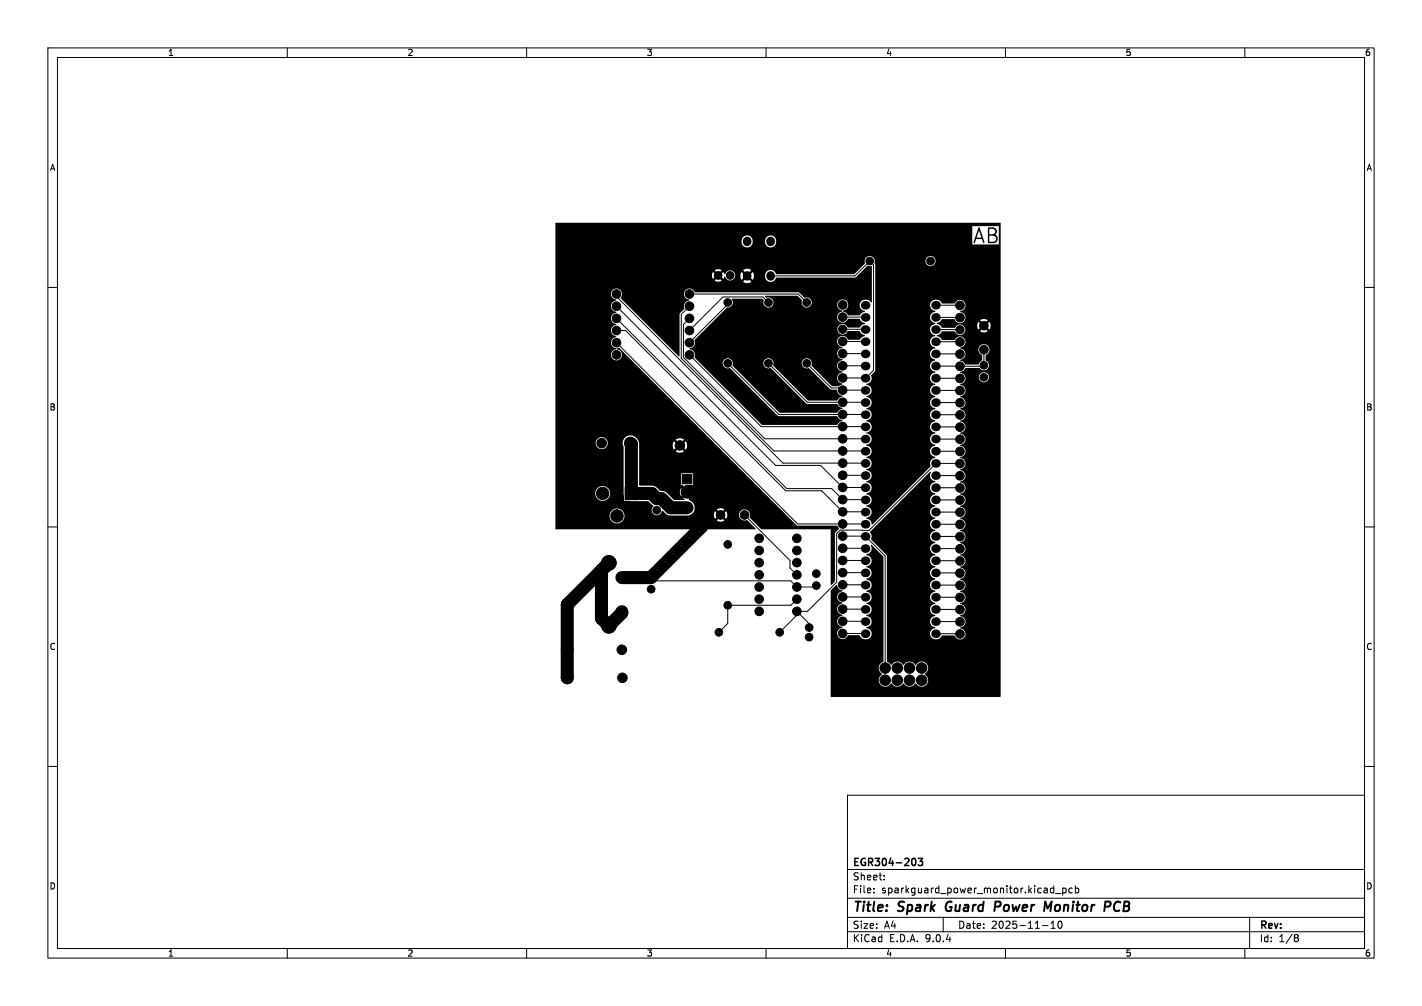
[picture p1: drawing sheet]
<svg xmlns="http://www.w3.org/2000/svg" width="297mm" height="210mm" viewBox="0 0 297 210" stroke-linecap="round" stroke-linejoin="round" font-family="sans-serif">
<defs><g id="words">
<text font-size="4.2" x="203" y="51">AB</text>
<g font-size="2.8">
<text x="178" y="190.9">Title:</text>
<text x="187.7" y="190.9">Spark</text>
<text x="198.4" y="190.9">Guard</text>
<text x="209.4" y="190.9">Power</text>
<text x="220.5" y="190.9">Monitor</text>
<text x="233.9" y="190.9">PCB</text>
</g>
<g font-size="2.1">
<text x="178" y="184">Sheet:</text>
<text x="178" y="181.2">EGR304-203</text>
<text x="178" y="186.7">File:</text>
<text x="184.1" y="186.7">sparkguard_power_monitor.kicad_pcb</text>
<text x="178" y="196.9">KiCad</text>
<text x="178" y="194.1">Size:</text>
<text x="184.7" y="194.1">A4</text>
<text x="185.7" y="196.9">E.D.A.</text>
<text x="193.3" y="196.9">9.0.4</text>
<text x="200" y="194.1">Date:</text>
<text x="207" y="194.1">2025-11-10</text>
<text x="263" y="194.3">Rev:</text>
<text x="263" y="196.9">Id:</text>
<text x="267.1" y="196.9">1/8</text>
</g>
<g font-size="1.8">
<text x="35" y="11.9">1</text>
<text x="85" y="11.9">2</text>
<text x="135" y="11.9">3</text>
<text x="185" y="11.9">4</text>
<text x="235" y="11.9">5</text>
<text x="285" y="11.9">6</text>
<text x="10.3" y="35.9">A</text>
<text x="285.4" y="35.9">A</text>
<text x="10.3" y="85.9">B</text>
<text x="285.3" y="85.9">B</text>
<text x="10.3" y="135.9">C</text>
<text x="285.3" y="135.9">C</text>
<text x="10.3" y="185.9">D</text>
<text x="285.3" y="185.9">D</text>
<text x="35" y="199.9">1</text>
<text x="85" y="199.9">2</text>
<text x="135" y="199.9">3</text>
<text x="185" y="199.9">4</text>
<text x="235" y="199.9">5</text>
<text x="285" y="199.9">6</text>
</g>
</g></defs>
<g fill="none" stroke="#000" stroke-width=".21">
<path d="M10 10h277v190h-277zM12 12h273v186h-273zM60 10v2M110 10v2M160 10v2M210 10v2M260 10v2M160.9 57.6h17.6l3.2-3.1 .8 .8v22l-1.7 1.7-4.3-.1M10 60h2M128.8 69h1.9l33.4 33.5h7.5l4.4 4.3M128.8 71.5l37.8 37.9h9.4l-.7-.7M128.8 63.9l33.2 33.3h9.4l4.6 4.6"/>
<path d="M128.8 61.4v.5l34.7 34.8h12.5M128.8 66.5l35.5 35.5h9.4l2.3 2.3M144 66.5l-1.3 1.2v6.9l17 17h16.3M144 74.1l15 15h17M144 63.9l-1.7 1.7v9.2l19.3 19.3h14.4M144 61.4h22.7l1.8 1.8M152 75.9l10.7 10.6h13.3M152 63.2v.3l-8 8M160.5 75.9l8.1 8.1h7.4M160.5 63.2l-1.2-1.2h-8.3l-7 7M168.5 75.9l5.1 5.1h2.4M176.5 66.2l4.3 .1"/>
<path d="M176.5 68.7l4.3 .1M176.5 73.8l4.3 .1M176.5 71.3h4.3M176.5 76.4h4.3M200.5 73.8l-5 .1M200.5 66.2l-5 .1M200.5 76.3l-5 .1M200.5 78.9l-5 .1M200.5 71.3h-5M200.5 68.7l-5 .1M200.5 63.6l-5 .1M205.5 73v3.3l-.2 .2h-4.8"/>
<path d="M285 60h2M176.5 99.2l4.3 .1M176.5 91.6l4.3 .1M176.5 89.1h4.3M176.5 94.1l4.3 .1M176.5 81.4l4.3 .1M176.5 84h4.3M176.5 86.5l4.3 .1M176.5 96.7h4.3M200.5 99.2l-5 .1M200.5 96.8l-5-.1-14 14h-6l-.8 .7v10.1l-6 6.1h-2.3M200.5 86.5l-5 .1"/>
<path d="M200.5 81.4l-5 .1M200.5 84h-5M200.5 89l-5 .1M200.5 91.6l-5 .1M200.5 94.1l-5 .1M10 110h2M127.2 117.5l.1 .1M131.7 102.8l.2 .2M155.5 107.5l9.5 9.5v1.6l1.4 1.4M176 111.9h4.7l4.2 4.2v23.4M176 114.5h4.8M176.5 106.8l4.3 .1"/>
<path d="M176.5 109.4h4.3M176.5 101.8h4.3M176.5 119.5l4.3 .1M176.5 117l4.3 .1M176.5 104.3l4.3 .1M180.8 112h.1M200.5 111.9l-5 .1M200.5 114.4l-5 .1M200.5 101.7l-5 .1M200.5 117l-5 .1M200.5 119.5l-5 .1M200.5 106.8l-5 .1"/>
<path d="M200.5 109.4h-5M200.5 104.3l-5 .1M285 110h2M136 120.5l.8 .8h28.4l1.2 1.2h3.8l.3-.2M166.4 127.6l2.6 2.6v.8M166.4 127.6v.8l-3.6 3.6M166.4 125.1l-1.2 1.3h-13.2v3.8l-1.9 1.8M176.5 122.1h4.3M176.5 124.6l4.3 .1M176.5 132.2l4.3 .1M176.5 127.2h4.3M176.5 129.7l4.3 .1"/>
<path d="M200.5 122.1h-5M200.5 129.7l-5 .1M200.5 132.2l-5 .1M200.5 127.1l-5 .1M200.5 124.6l-5 .1M10 160h2M177 166h108v32h-108zM285 160h2M60 198v2M110 198v2M160 198v2M177 194.5h108"/>
<path d="M177 191.5h108M177 187.5h108M177 181.5h108M182.5 186.3v.1M182.5 185.5v.1M184.7 183.6v.1M184.7 182.8v.1M197 191.5v3M210 198v2M217.7 193.2h1.2M219.5 193.8h.9M219.5 192.7l.5-.4v1.5"/>
<path d="M220.5 186.5h1.1M221.2 192.4l.1-.1a.8 .8 0 0 1 .5 .7 .8 .8 0 0 1-.5 .8 1 1 0 0 1-.1-1.4zM222 185.4v1.5M222 185.5l.4-.1 .3 .3-.2 .6h-.5M224 185.5l-.5-.1-.3 .3 .2 .6h.6M224.6 185.5l.4-.1 .3 .3-.1 .6h-.6M224.6 184.9v1.5M260 198v2M261 191.5v6.5M270.6 195.1h.3l.3 .3-.3 .3M270.6 195.7h.3M270.9 195.7l.2 .2 .1 .4-.3 .3h-.3"/>
</g>
<path d="M197.8 188.5l-.3 .9 .3 .7M208.7 188.2h-.8l-.2 2M208.8 189.2l-1 .1M218.8 189.6l.8-1.4-.2 2M233.2 188.3a1.11 1.11 0 0 0 0 1.9" fill="none" stroke="#000" stroke-width=".4"/>
<path d="M190.8 179.2a.8 .8 0 0 1 .5 .7 .8 .8 0 0 1-.5 .8M191.8 179.2h.9l-.5 .6 .4 .1v.6l-.2 .2-.6-.2" fill="none" stroke="#000" stroke-width=".3"/>
<g fill="#000" stroke="#000" stroke-width=".21">
<path d="M142.5 99h2v2h-2zM130.6 101.7h2.6v2.6h-2.6z"/>
<circle cx="150" cy="57.5" r=".8"/>
<circle cx="152.5" cy="57.5" r=".8"/>
<circle cx="181.6" cy="54.5" r=".8"/>
<circle cx="194.3" cy="54.5" r=".8"/>
<circle cx="128.8" cy="69" r=".9"/>
<circle cx="128.8" cy="74.1" r=".9"/>
<circle cx="128.8" cy="63.9" r=".9"/>
<circle cx="128.8" cy="66.5" r=".9"/>
<circle cx="128.8" cy="71.5" r=".9"/>
<circle cx="128.8" cy="61.4" r=".9"/>
<circle cx="144" cy="69" r=".9"/>
<circle cx="144" cy="66.5" r=".9"/>
<circle cx="144" cy="63.9" r=".9"/>
<circle cx="144" cy="61.4" r=".9"/>
<circle cx="144" cy="74.1" r=".9"/>
<circle cx="144" cy="71.5" r=".9"/>
<circle cx="152" cy="63.1" r=".8"/>
<circle cx="152" cy="75.8" r=".8"/>
<circle cx="160.5" cy="63.1" r=".8"/>
<circle cx="160.5" cy="75.8" r=".8"/>
<circle cx="168.5" cy="63.1" r=".8"/>
<circle cx="168.5" cy="75.8" r=".8"/>
<circle cx="176" cy="73.8" r=".9"/>
<circle cx="176" cy="78.9" r=".9"/>
<circle cx="176" cy="63.7" r=".9"/>
<circle cx="176" cy="66.2" r=".9"/>
<circle cx="176" cy="71.3" r=".9"/>
<circle cx="176" cy="76.4" r=".9"/>
<circle cx="176" cy="68.7" r=".85"/>
<circle cx="200.5" cy="66.3" r=".9"/>
<circle cx="200.5" cy="79" r=".9"/>
<circle cx="200.5" cy="63.8" r=".9"/>
<circle cx="200.5" cy="71.4" r=".9"/>
<circle cx="200.5" cy="76.5" r=".9"/>
<circle cx="200.5" cy="73.9" r=".9"/>
<circle cx="200.5" cy="68.8" r=".85"/>
<circle cx="205.5" cy="68" r=".9"/>
<circle cx="205.5" cy="73" r=".9"/>
<circle cx="205.5" cy="78.7" r=".8"/>
<circle cx="205.5" cy="76.2" r=".8"/>
<circle cx="125.7" cy="92.5" r="1"/>
<circle cx="131.7" cy="92.5" r="1"/>
<circle cx="142" cy="93" r="1"/>
<circle cx="176" cy="86.5" r=".9"/>
<circle cx="176" cy="89.1" r=".9"/>
<circle cx="176" cy="91.6" r=".9"/>
<circle cx="176" cy="96.7" r=".9"/>
<circle cx="176" cy="99.2" r=".9"/>
<circle cx="176" cy="94.1" r=".9"/>
<circle cx="176" cy="84" r=".9"/>
<circle cx="176" cy="81.4" r=".9"/>
<circle cx="200.5" cy="89.2" r=".9"/>
<circle cx="200.5" cy="91.7" r=".9"/>
<circle cx="200.5" cy="99.3" r=".9"/>
<circle cx="200.5" cy="94.2" r=".9"/>
<circle cx="200.5" cy="81.5" r=".9"/>
<circle cx="200.5" cy="84.1" r=".9"/>
<circle cx="200.5" cy="86.6" r=".9"/>
<circle cx="200.5" cy="96.8" r=".9"/>
<circle cx="125.9" cy="103" r="1.3"/>
<circle cx="127.2" cy="117.5" r="1.55"/>
<circle cx="128.9" cy="107.7" r="1.3"/>
<circle cx="137.2" cy="106.5" r=".8"/>
<circle cx="137.2" cy="104.5" r=".8"/>
<circle cx="143.5" cy="102.7" r="1"/>
<circle cx="143.5" cy="106" r="1"/>
<circle cx="150.5" cy="107.5" r=".9"/>
<circle cx="152" cy="113.6" r=".8"/>
<circle cx="155.5" cy="107.5" r=".9"/>
<circle cx="158.6" cy="117.5" r=".9"/>
<circle cx="158.6" cy="120" r=".9"/>
<circle cx="158.6" cy="114.9" r=".9"/>
<circle cx="158.6" cy="112.4" r=".9"/>
<circle cx="166.4" cy="120" r=".9"/>
<circle cx="166.4" cy="117.5" r=".9"/>
<circle cx="166.4" cy="112.4" r=".9"/>
<circle cx="166.4" cy="114.9" r=".9"/>
<circle cx="170.5" cy="119.7" r=".8"/>
<circle cx="176" cy="101.8" r=".9"/>
<circle cx="176" cy="106.8" r=".9"/>
<circle cx="176" cy="111.9" r=".9"/>
<circle cx="176" cy="117" r=".9"/>
<circle cx="176" cy="119.5" r=".9"/>
<circle cx="176" cy="104.3" r=".9"/>
<circle cx="176" cy="109.4" r=".9"/>
<circle cx="176" cy="114.5" r=".9"/>
<circle cx="200.5" cy="104.4" r=".9"/>
<circle cx="200.5" cy="109.5" r=".9"/>
<circle cx="200.5" cy="117.1" r=".9"/>
<circle cx="200.5" cy="119.6" r=".9"/>
<circle cx="200.5" cy="112" r=".9"/>
<circle cx="200.5" cy="101.9" r=".9"/>
<circle cx="200.5" cy="114.6" r=".9"/>
<circle cx="200.5" cy="106.9" r=".9"/>
<circle cx="118.5" cy="135.6" r="1"/>
<circle cx="127.2" cy="130.6" r="1.55"/>
<circle cx="129.9" cy="135.6" r="1"/>
<circle cx="129.9" cy="127.6" r=".88"/>
<circle cx="129.9" cy="120.6" r=".88"/>
<circle cx="136" cy="120.5" r=".8"/>
<circle cx="136" cy="123" r=".8"/>
<circle cx="150.1" cy="132" r=".8"/>
<circle cx="152" cy="126.3" r=".8"/>
<circle cx="158.6" cy="125.1" r=".9"/>
<circle cx="158.6" cy="122.5" r=".9"/>
<circle cx="158.6" cy="127.6" r=".9"/>
<circle cx="162.8" cy="132" r=".8"/>
<circle cx="166.4" cy="122.5" r=".9"/>
<circle cx="166.4" cy="125.1" r=".9"/>
<circle cx="166.4" cy="127.6" r=".9"/>
<circle cx="169" cy="131" r=".8"/>
<circle cx="169" cy="133" r=".8"/>
<circle cx="170.5" cy="122.2" r=".8"/>
<circle cx="176" cy="122.1" r=".9"/>
<circle cx="176" cy="124.6" r=".9"/>
<circle cx="176" cy="127.2" r=".9"/>
<circle cx="176" cy="129.7" r=".9"/>
<circle cx="176" cy="132.2" r=".9"/>
<circle cx="184.9" cy="139.5" r="1.1"/>
<circle cx="187.4" cy="139.5" r="1.1"/>
<circle cx="190" cy="139.5" r="1.1"/>
<circle cx="192.5" cy="139.5" r="1.1"/>
<circle cx="200.5" cy="122.2" r=".9"/>
<circle cx="200.5" cy="124.7" r=".9"/>
<circle cx="200.5" cy="129.8" r=".9"/>
<circle cx="200.5" cy="127.3" r=".9"/>
<circle cx="200.5" cy="132.3" r=".9"/>
<circle cx="118.5" cy="141.5" r="1"/>
<circle cx="130" cy="141.5" r="1"/>
<circle cx="184.9" cy="142" r="1.1"/>
<circle cx="187.4" cy="142" r="1.1"/>
<circle cx="190" cy="142" r="1.1"/>
<circle cx="192.5" cy="142" r="1.1"/>
</g>
<g fill="none" stroke="#000" stroke-width="1.8">
<path d="M156 50.3v.2M156 57.5v.2M160.9 50.3v.2M160.9 57.5v.2M180.7 63.7h.2M180.7 66.3h.2M180.7 68.8h.2M180.7 71.3h.2M180.7 73.9h.2M180.7 76.4h.2M180.7 79h.2M195.4 63.7h.2"/>
<path d="M195.4 66.3h.2M195.4 68.8h.2M195.4 71.3h.2M195.4 73.9h.2M195.4 76.4h.2M195.4 79h.2M180.7 81.5h.2M180.7 84h.2M180.7 86.6h.2M180.7 89.1h.2M180.7 91.7h.2M180.7 94.2h.2"/>
<path d="M180.7 96.7h.2M180.7 99.3h.2M195.4 81.5h.2M195.4 84h.2M195.4 86.6h.2M195.4 89.1h.2M195.4 91.7h.2M195.4 94.2h.2M195.4 96.7h.2M195.4 99.3h.2M180.7 101.8h.2M180.7 104.4h.2"/>
<path d="M180.7 106.9h.2M180.7 109.4h.2M180.7 112h.2M180.7 114.5h.2M180.7 117.1h.2M180.7 119.6h.2M195.4 101.8h.2M195.4 104.4h.2M195.4 106.9h.2M195.4 109.4h.2M195.4 112h.2M195.4 114.5h.2"/>
<path d="M195.4 117.1h.2M195.4 119.6h.2M180.7 122.1h.2M180.7 124.7h.2M180.7 127.2h.2M180.7 129.8h.2M180.7 132.3h.2M195.4 122.1h.2M195.4 124.7h.2M195.4 127.2h.2M195.4 129.8h.2M195.4 132.3h.2"/>
</g>
<path d="M131.7 92.5l.2 .2v10.3h4.2l1.1 1.1h1l1.9 1.9h3.4M125.6 119.1v10l1.6 1.5 2.7-2.7v-.2M127.2 117.5l-8.7 8.7v15.3M143.5 102.8l.1-.2h.7l2.2 2.2v5.2l-10.6 10.6h-6" fill="none" stroke="#000" stroke-width="2.7"/>
<path d="M116 46.6h93v98.8l-35.4 .1-.1-22.2 1.1-1.2h.2a1.38 1.38 0 0 0 1.2 1.2l-.1 .1a1.21 1.21 0 0 0-1.1 1.3 1.21 1.21 0 0 0 1.2 1.2l-.1 .1a1.21 1.21 0 0 0-1.1 1.2 1.21 1.21 0 0 0 1.2 1.2l-.1 .1a1.21 1.21 0 0 0-1.1 1.2 1.21 1.21 0 0 0 1.2 1.2l-.1 .2a1.19 1.19 0 0 0-.8 1.9 1.19 1.19 0 0 0 2.1-.4l2.4 .1a1.22 1.22 0 0 0 2 .5 1.22 1.22 0 0 0-.4-2l-.2-.1v-.2a1.21 1.21 0 0 0 1.1-1.2 1.21 1.21 0 0 0-1.2-1.2l.1-.1a1.21 1.21 0 0 0 1.1-1.2 1.21 1.21 0 0 0-1.2-1.2l.1-.1a1.21 1.21 0 0 0 1.1-1.3 1.21 1.21 0 0 0-1.2-1.2l.1-.1a1.21 1.21 0 0 0 1.1-1.2 1.21 1.21 0 0 0-1.2-1.2l.1-.1a1.21 1.21 0 0 0 1.1-1.2 1.21 1.21 0 0 0-1.2-1.2l.1-.2a1.21 1.21 0 0 0 1.1-1.2 1.21 1.21 0 0 0-1.2-1.2l.1-.1a1.18 1.18 0 0 0 .9-1.8l.2-.1 2.4 2.4v21.9a1.44 1.44 0 0 0-1 1.2 1.44 1.44 0 0 0 .7 1.4 1.41 1.41 0 0 0-.3 2.3 1.41 1.41 0 0 0 2.3-.4 1.48 1.48 0 0 0 2.5 0 1.48 1.48 0 0 0 2.5 0 1.39 1.39 0 0 0 1.9 .6 1.39 1.39 0 0 0 .6-1.9l-.5-.5v-.2a1.36 1.36 0 0 0 .3-2.1 1.36 1.36 0 0 0-2.2 .3h-.1a1.37 1.37 0 0 0-2.4 0h-.2a1.37 1.37 0 0 0-2.3 0h-.2l-.9-.7v-22.1l-3.3-3.4a1.55 1.55 0 0 0-.2-1.6l12.5-12.5h.2a1.33 1.33 0 0 0 1 2l-.1 .1a1.21 1.21 0 0 0-1.1 1.3 1.21 1.21 0 0 0 1.2 1.2l-.1 .1a1.21 1.21 0 0 0-1.1 1.2 1.21 1.21 0 0 0 1.2 1.2l-.1 .1a1.21 1.21 0 0 0-1.1 1.2 1.21 1.21 0 0 0 1.2 1.2l-.1 .2a1.21 1.21 0 0 0-1.1 1.2 1.21 1.21 0 0 0 1.2 1.2l-.1 .1a1.21 1.21 0 0 0-1.1 1.2 1.21 1.21 0 0 0 1.2 1.2l-.1 .1a1.21 1.21 0 0 0-1.1 1.3 1.21 1.21 0 0 0 1.2 1.2l-.1 .1a1.21 1.21 0 0 0-1.1 1.2 1.21 1.21 0 0 0 1.2 1.2l-.1 .1a1.21 1.21 0 0 0-1.1 1.2 1.21 1.21 0 0 0 1.2 1.2l-.1 .2a1.21 1.21 0 0 0-1.1 1.2 1.21 1.21 0 0 0 1.2 1.2l-.1 .1a1.21 1.21 0 0 0-1.1 1.2 1.21 1.21 0 0 0 1.2 1.2l-.1 .1a1.21 1.21 0 0 0-1.1 1.3 1.21 1.21 0 0 0 1.2 1.2l-.1 .1a1.21 1.21 0 0 0-1.1 1.2 1.21 1.21 0 0 0 1.2 1.2l-.1 .1a1.17 1.17 0 0 0-1.1 1.2 1.17 1.17 0 0 0 1.1 1.2 1.21 1.21 0 0 0 1.4-.8h2.6a1.21 1.21 0 0 0 2.1 .4 1.21 1.21 0 0 0-.9-2l.1-.1a1.21 1.21 0 0 0 1.1-1.2 1.21 1.21 0 0 0-1.2-1.2l.1-.2a1.21 1.21 0 0 0 1.1-1.2 1.21 1.21 0 0 0-1.2-1.2l.1-.1a1.21 1.21 0 0 0 1.1-1.2 1.21 1.21 0 0 0-1.2-1.2l.1-.1a1.21 1.21 0 0 0 1.1-1.3 1.21 1.21 0 0 0-1.2-1.2l.1-.1a1.21 1.21 0 0 0 1.1-1.2 1.21 1.21 0 0 0-1.2-1.2l.1-.1a1.21 1.21 0 0 0 1.1-1.2 1.21 1.21 0 0 0-1.2-1.2l.1-.2a1.21 1.21 0 0 0 1.1-1.2 1.21 1.21 0 0 0-1.2-1.2l.1-.1a1.21 1.21 0 0 0 1.1-1.2 1.21 1.21 0 0 0-1.2-1.2l.1-.1a1.21 1.21 0 0 0 1.1-1.3 1.21 1.21 0 0 0-1.2-1.2l.1-.1a1.21 1.21 0 0 0 1.1-1.2 1.21 1.21 0 0 0-1.2-1.2l.1-.1a1.21 1.21 0 0 0 1.1-1.2 1.21 1.21 0 0 0-1.2-1.2l.1-.2a1.21 1.21 0 0 0 1.1-1.2 1.21 1.21 0 0 0-1.2-1.2l.1-.1a1.21 1.21 0 0 0 1.1-1.2 1.21 1.21 0 0 0-1.2-1.2l.1-.1a1.21 1.21 0 0 0 1.1-1.3 1.21 1.21 0 0 0-1.2-1.2l.1-.1a1.21 1.21 0 0 0 1.1-1.2 1.21 1.21 0 0 0-1.2-1.2l.1-.1a1.21 1.21 0 0 0 1.1-1.2 1.21 1.21 0 0 0-1.2-1.2l.1-.2a1.21 1.21 0 0 0 1.1-1.2 1.21 1.21 0 0 0-1.2-1.2l.1-.1a1.21 1.21 0 0 0 1.1-1.2 1.21 1.21 0 0 0-1.2-1.2l.1-.1a1.21 1.21 0 0 0 1.1-1.3 1.21 1.21 0 0 0-1.2-1.2l.1-.1a1.21 1.21 0 0 0 1.1-1.2 1.21 1.21 0 0 0-1.2-1.2l.1-.1a1.18 1.18 0 0 0 1-1.6h2.8v.3a1.06 1.06 0 0 0 1.7 .7 1.06 1.06 0 0 0 0-1.7 1.06 1.06 0 0 0-1.7 .7h-2.8a1.24 1.24 0 0 0-1-.8v-.2a1.15 1.15 0 0 0 1-.7l3-.1a1.09 1.09 0 0 0 1.8 .1 1.09 1.09 0 0 0-.5-1.7v-1.1a1.18 1.18 0 0 0 .4-1.8 1.18 1.18 0 0 0-1.9 .1 1.18 1.18 0 0 0 .7 1.8v1l-.4 .4-.3 .5h-2.7l-.4-.5-.8-.4a1.24 1.24 0 0 0 1.2-1.3 1.24 1.24 0 0 0-1.2-1.2l.1-.1a1.18 1.18 0 0 0 .8-2 1.18 1.18 0 0 0-2.1 .4h-2.5l-.4-.5-.7-.3v-.2a1.29 1.29 0 0 0 1-.8h2.7a1.12 1.12 0 0 0 1.8 .5 1.12 1.12 0 0 0-.1-1.8h3l.2 .9 .8-.8 .4 .4-.7 .8a1.39 1.39 0 0 0 1.5-.1l-.8-.7 .4-.4 .8 .7a1.39 1.39 0 0 0 0-1.5l-.8 .7-.4-.3 .7-.8a1.39 1.39 0 0 0-1.5 0l.8 .8-.4 .3-.8-.7-.2 .7h-3a1.22 1.22 0 0 0-1.7 .5h-2.6l-.4-.5-.7-.3v-.2a1.29 1.29 0 0 0 1-.8h2.7a1.19 1.19 0 0 0 2.1 .4 1.19 1.19 0 0 0-1-1.9l.1-.2a1.18 1.18 0 0 0 .8-1.9 1.18 1.18 0 0 0-2.1 .4h-2.5l-.3-.4a1.36 1.36 0 0 0-2 0 1.23 1.23 0 0 0 .9 2l-.1 .1a1.21 1.21 0 0 0-1.1 1.2 1.21 1.21 0 0 0 1.2 1.2l-.1 .1a1.21 1.21 0 0 0-1.1 1.2 1.21 1.21 0 0 0 1.2 1.2l-.1 .2a1.21 1.21 0 0 0-1.1 1.2 1.21 1.21 0 0 0 1.2 1.2l-.1 .1a1.21 1.21 0 0 0-1.1 1.2 1.21 1.21 0 0 0 1.2 1.2l-.1 .1a1.21 1.21 0 0 0-1.1 1.3 1.21 1.21 0 0 0 1.2 1.2l-.1 .1a1.21 1.21 0 0 0-1.1 1.2 1.21 1.21 0 0 0 1.2 1.2l-.1 .1a1.21 1.21 0 0 0-1.1 1.2 1.21 1.21 0 0 0 1.2 1.2l-.1 .2a1.21 1.21 0 0 0-1.1 1.2 1.21 1.21 0 0 0 1.2 1.2l-.1 .1a1.21 1.21 0 0 0-1.1 1.2 1.21 1.21 0 0 0 1.2 1.2l-.1 .1a1.21 1.21 0 0 0-1.1 1.3 1.21 1.21 0 0 0 1.2 1.2l-.1 .1a1.21 1.21 0 0 0-1.1 1.2 1.21 1.21 0 0 0 1.2 1.2l-.1 .1a1.21 1.21 0 0 0-1.1 1.2 1.21 1.21 0 0 0 1.2 1.2l-.1 .2a1.28 1.28 0 0 0-1 1.8l-12 12.1h-.2a1.34 1.34 0 0 0-1.2-1.3l.1-.1a1.21 1.21 0 0 0 1.1-1.2 1.21 1.21 0 0 0-1.2-1.2l.1-.2a1.21 1.21 0 0 0 1.1-1.2 1.21 1.21 0 0 0-1.2-1.2l.1-.1a1.21 1.21 0 0 0 1.1-1.2 1.21 1.21 0 0 0-1.2-1.2l.1-.1a1.21 1.21 0 0 0 1.1-1.3 1.21 1.21 0 0 0-1.2-1.2l.1-.1a1.21 1.21 0 0 0 1.1-1.2 1.21 1.21 0 0 0-1.2-1.2l.1-.1a1.21 1.21 0 0 0 1.1-1.2 1.21 1.21 0 0 0-1.2-1.2l.1-.2a1.21 1.21 0 0 0 1.1-1.2 1.21 1.21 0 0 0-1.2-1.2l.1-.1a1.21 1.21 0 0 0 1.1-1.2 1.21 1.21 0 0 0-1.2-1.2l.1-.1a1.21 1.21 0 0 0 1.1-1.3 1.21 1.21 0 0 0-1.2-1.2l.1-.1a1.21 1.21 0 0 0 1.1-1.2 1.21 1.21 0 0 0-1.2-1.2l.1-.1a1.21 1.21 0 0 0 1.1-1.2 1.21 1.21 0 0 0-1.2-1.2l.1-.2a1.28 1.28 0 0 0 1-1.8l.8-.9-.1-23h10.6v.2a1.06 1.06 0 0 0 1.6 .8 1.06 1.06 0 0 0 0-1.8 1.06 1.06 0 0 0-1.6 .8h-10.6v-.2a1.09 1.09 0 0 0-1.5-.7 1.09 1.09 0 0 0-.6 1.5l-2.2 2.2h-16.2a1.21 1.21 0 0 0-1.3-.9 1.21 1.21 0 0 0-1.1 1.1 1.22 1.22 0 0 0 .9 1.4 1.22 1.22 0 0 0 1.5-.8h16.4l2.5-2.5h.9l.1 7.5-.1 .1-.2-.1a1.36 1.36 0 0 0-2 0 1.23 1.23 0 0 0 .9 2l-.8 .4-.4 .4h-2.3l-.4-.5-.8-.4a1.18 1.18 0 0 0 1.2-1.4 1.18 1.18 0 0 0-1.5-.9 1.18 1.18 0 0 0-.7 1.7l1 .7a1.21 1.21 0 0 0-.9 1.9 1.21 1.21 0 0 0 2.1-.3h2.3l.4 .5 .8 .5-.8 .3-.4 .5h-2.4a1.12 1.12 0 0 0-1.8-.6 1.12 1.12 0 0 0 .1 1.8 1.12 1.12 0 0 0 1.7-.5h2.4l.4 .6 .8 .3-.8 .5-.4 .4h-2.3a1.21 1.21 0 0 0-2.1-.3 1.21 1.21 0 0 0 .9 1.9l-.1 .1a1.21 1.21 0 0 0-1.1 1.3 1.21 1.21 0 0 0 1.2 1.2l-.1 .1a1.21 1.21 0 0 0-1.1 1.2 1.21 1.21 0 0 0 1.2 1.2l-.1 .1a1.21 1.21 0 0 0-1.1 1.2 1.21 1.21 0 0 0 1.2 1.2l-.8 .5h-1.4l-4.3-4.3a1.07 1.07 0 0 0-.8-1.5 1.07 1.07 0 0 0-1.2 1.2 1.07 1.07 0 0 0 1.4 .8l4.5 4.5h1.3a1.59 1.59 0 0 0 1.3 1.4l-.8 .4-.4 .5h-6l-7.3-7.3a1.07 1.07 0 0 0-.8-1.5 1.07 1.07 0 0 0-1.2 1.2 1.07 1.07 0 0 0 1.4 .8l7.6 7.5h6.3l.4 .6 .8 .4-.8 .3-.4 .6-12-.1-9.8-9.8a1.07 1.07 0 0 0-.8-1.5 1.07 1.07 0 0 0-1.2 1.2 1.07 1.07 0 0 0 1.4 .8l10.1 10.1h12.3l.4 .5 .8 .4a1.44 1.44 0 0 0-1.1 .9h-15.8l-14-14a1.35 1.35 0 0 0-1.1-1.9l.1-.1a1.3 1.3 0 0 0 1-1.7l6.8-6.8a1.15 1.15 0 0 0 1-1.8l6.2-.1 .4 .3a1.1 1.1 0 0 0 .8 1.6 1.1 1.1 0 0 0 1.3-1.2 1.1 1.1 0 0 0-1.6-.9l-.2-.2 .1-.2h6.6l1 .9a1.1 1.1 0 0 0 .8 1.6 1.1 1.1 0 0 0 1.3-1.2 1.1 1.1 0 0 0-1.6-.9l-1.2-1.1h-21.7a1.19 1.19 0 0 0-2.1-.3 1.19 1.19 0 0 0 1 1.9l-.1 .1a1.3 1.3 0 0 0-1 1.8l-1 1.1v8.7l-.1 .1-12.2-12.2a1.19 1.19 0 0 0-.3-1.8 1.19 1.19 0 0 0-1.7 .7 1.19 1.19 0 0 0 1.1 1.5v.1a1.21 1.21 0 0 0-1.1 1.3 1.21 1.21 0 0 0 1.1 1.2v.1a1.21 1.21 0 0 0-1.1 1.2 1.21 1.21 0 0 0 1.1 1.2v.1a1.21 1.21 0 0 0-1.1 1.2 1.21 1.21 0 0 0 1.1 1.2v.2a1.21 1.21 0 0 0-1.1 1.2 1.21 1.21 0 0 0 1.1 1.2v.1a1.17 1.17 0 0 0-.9 1.8 1.17 1.17 0 0 0 2 0 1.17 1.17 0 0 0-1-1.8v-.2l.5-.1 37.1 37.1 8.5 .1 .4 .6-.9 1v10l-.7 .7-.2-.1v-11.5h-14.4l-2.5-2.4a1.17 1.17 0 0 0-.6-1.7 1.17 1.17 0 0 0-1.5 .8 1.17 1.17 0 0 0 .9 1.5l.7-.1 1.7 1.7v.2l-41.8-.1v-2.8h11.3v.2a1.56 1.56 0 0 0 2.4 1.2 1.56 1.56 0 0 0 0-2.6 1.56 1.56 0 0 0-2.4 1.2h-11.3v-4.7h8.3v.2a1.56 1.56 0 0 0 2.4 1.2 1.56 1.56 0 0 0 0-2.6 1.56 1.56 0 0 0-2.4 1.2h-8.3v-10.5h8.4v.2a1.26 1.26 0 0 0 1.4 1.2 1.26 1.26 0 0 0 1.1-1.4h3.2l.2 .9v9.8l.1 1.4 5 .1 1.1 1a1.1 1.1 0 0 0 .2 1.9 1.1 1.1 0 0 0 1.6-.9l.9 .8 .8 .2h3.6l.7-.2h4.8l.2 .9 .8-.8 .4 .4-.7 .8a1.39 1.39 0 0 0 1.5 0l-.8-.8 .4-.4 .8 .7a1.39 1.39 0 0 0 0-1.5l-.8 .8-.4-.4 .7-.8a1.39 1.39 0 0 0-1.5 0l.8 .8-.4 .4-.8-.8-.2 .7h-4.8a1.69 1.69 0 0 0 .8-1.7 1.69 1.69 0 0 0-1.3-1.4l.6-.3-.7-.7 .4-.3 .7 .5a1.49 1.49 0 0 0-.1-1.6l-.6 .6-.4-.3 .7-.7-.1-.2 .4-.2v-2.3l-2.2-.1-.3 .3 .1 2.1 .4 .2-.1 .2 .7 .7-.4 .3-.7-.5a1.49 1.49 0 0 0 .1 1.6l.6-.6 .4 .3-.7 .7 .4 .2-.1 .2h-2.2l-1.7-1.7-1.2-.3-.2-.2a1.82 1.82 0 0 0-1.6-.8l-2.5-.1v-8.4h7l.3 1 .7-.8 .4 .4-.8 .7a1.48 1.48 0 0 0 1.8 0l-.8-.7 .4-.4 .8 .7a1.49 1.49 0 0 0-.1-1.7l-.7 .8-.4-.4 .7-.8a1.49 1.49 0 0 0-1.7 .1l.8 .7-.4 .4-.7-.8-.3 .8h-7a1.74 1.74 0 0 0-1.5-2 1.74 1.74 0 0 0-1.9 1.5h-3.2v-.2a1.26 1.26 0 0 0-1.3-.9 1.26 1.26 0 0 0-1.2 1.1h-8.4v-35h32.7l.2 .8 .7-.7 .4 .4-.7 .7a1.29 1.29 0 0 0 1.4 0l-.7-.7 .4-.4 .7 .7 .3-.5a1.12 1.12 0 0 0 1.2 .8 1.12 1.12 0 0 0 1-1.1h1.1l.2 1 .7-.8 .4 .4-.8 .8 .1 .1a1.39 1.39 0 0 0 1.6-.1l-.8-.8 .3-.4 .8 .8a1.72 1.72 0 0 0 0-1.6l-.8 .8-.3-.4 .8-.8-.1-.1a1.39 1.39 0 0 0-1.6 .1l.8 .8-.4 .4-.7-.8-.2 .6h-1.1a1.11 1.11 0 0 0-1.1-1 1.11 1.11 0 0 0-1.1 .9l-.3-.5-.7 .7-.4-.4 .7-.7a1.29 1.29 0 0 0-1.4 0l.7 .7-.4 .4-.7-.7-.2 .6h-32.7v-7.2h38.9a1.18 1.18 0 0 0 1.1 1.5 1.18 1.18 0 0 0 1.2-1.5h2.6v.4a1.16 1.16 0 0 0 .9 1 1.16 1.16 0 0 0 1.3-.6h46.6v-3.8h-5.5v3.8h-41.1a1.21 1.21 0 0 0-.3-1.6 1.21 1.21 0 0 0-1.6 .1l-.3 .7h-2.6a1.16 1.16 0 0 0-1.2-1.1 1.16 1.16 0 0 0-1.1 1.1h-38.9z" fill="#000"/>
<use href="#words"/>
</svg>
